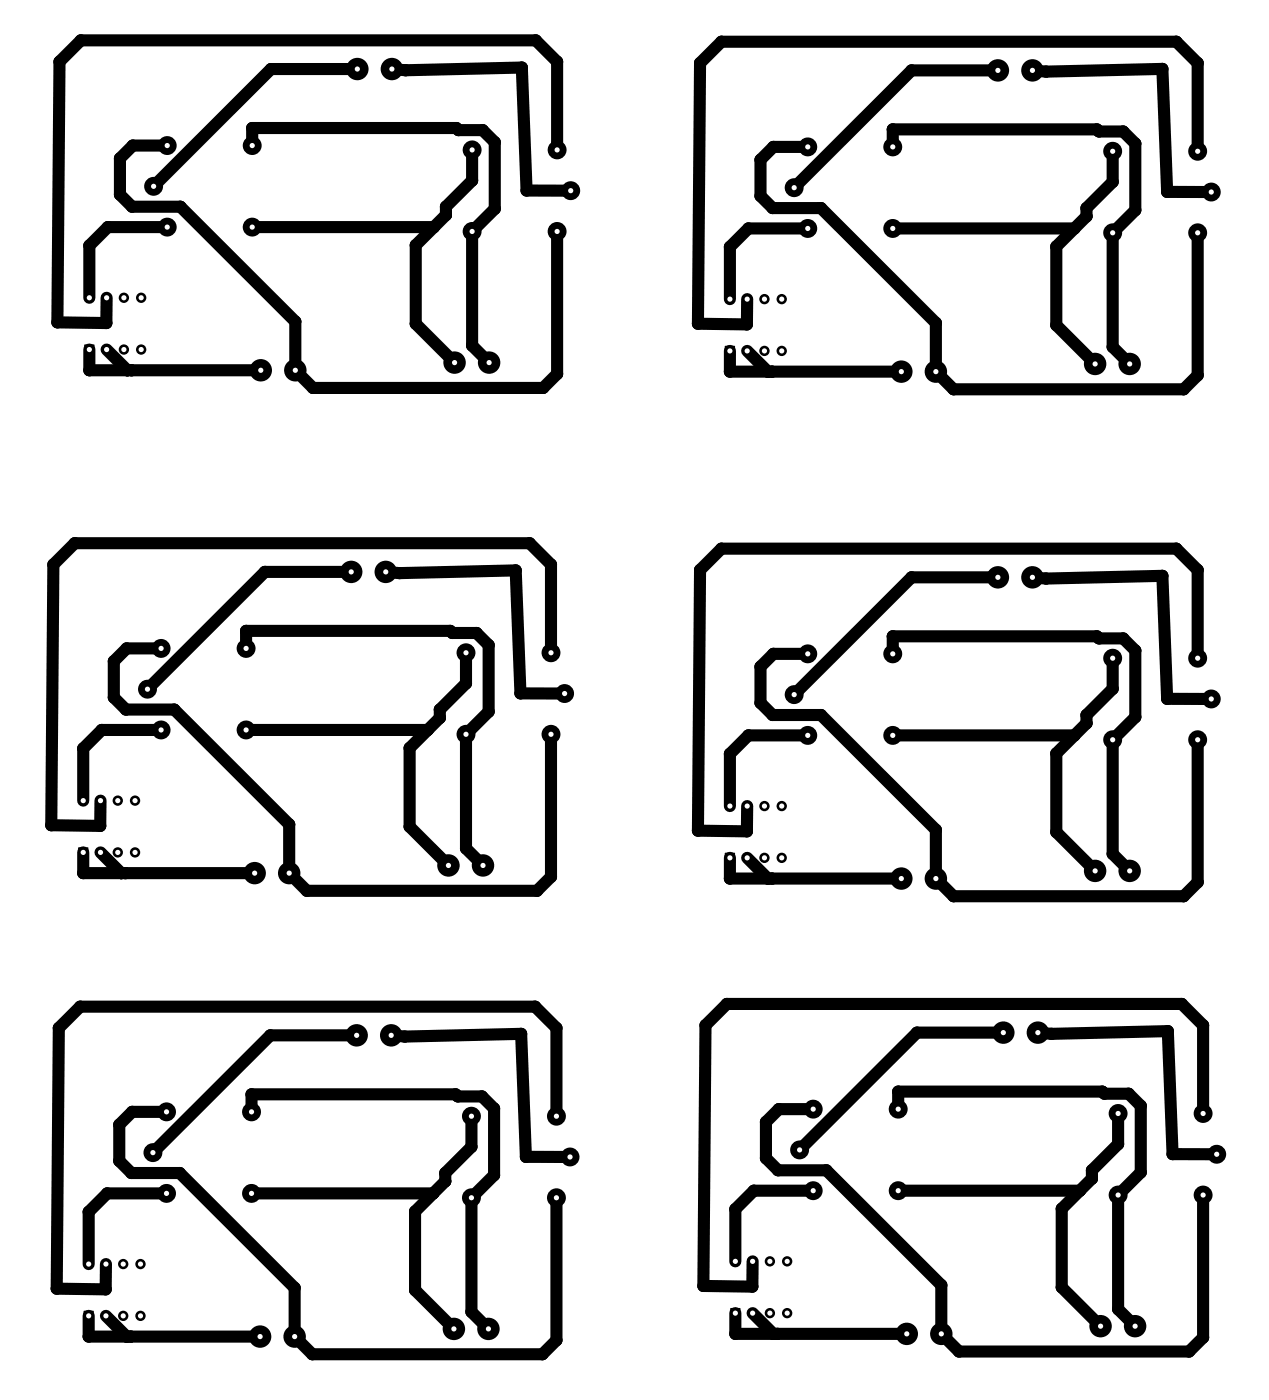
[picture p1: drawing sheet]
<svg xmlns="http://www.w3.org/2000/svg" width="187mm" height="206mm" viewBox="0 0 187 206" stroke-linecap="round" stroke-linejoin="round" font-family="sans-serif">
<g fill="#000">
<path d="M12.4 50.7h1.5v1.5h-1.5z" fill-rule="evenodd"/>
<path d="M106.6 50.9h1.5v1.5h-1.5z" fill-rule="evenodd"/>
<path d="M11.5 124.7h1.5v1.5h-1.5z" fill-rule="evenodd"/>
<path d="M106.6 125.5h1.5v1.5h-1.5z" fill-rule="evenodd"/>
<path d="M12.3 192.9h1.5v1.5h-1.5z" fill-rule="evenodd"/>
<path d="M107.4 192.5h1.5v1.5h-1.5z" fill-rule="evenodd"/>
<circle cx="8.7" cy="9.1" r=".89"/>
<circle cx="11.9" cy="5.9" r=".89"/>
<circle cx="37.1" cy="18.8" r=".89"/>
<circle cx="39.8" cy="10.2" r=".89"/>
<circle cx="52.5" cy="10.2" r="1.65"/>
<circle cx="57.6" cy="10.2" r="1.65"/>
<circle cx="59.6" cy="10.3" r=".89"/>
<circle cx="67.1" cy="18.8" r=".89"/>
<circle cx="67.4" cy="19.2" r=".89"/>
<circle cx="71" cy="19.2" r=".89"/>
<circle cx="76.7" cy="9.9" r=".89"/>
<circle cx="78.8" cy="5.9" r=".89"/>
<circle cx="81.9" cy="9.1" r=".89"/>
<circle cx="102.9" cy="9.3" r=".89"/>
<circle cx="106.1" cy="6.1" r=".89"/>
<circle cx="131.3" cy="19" r=".89"/>
<circle cx="134" cy="10.4" r=".89"/>
<circle cx="146.7" cy="10.4" r="1.65"/>
<circle cx="151.8" cy="10.4" r="1.65"/>
<circle cx="153.8" cy="10.5" r=".89"/>
<circle cx="161.3" cy="19" r=".89"/>
<circle cx="161.6" cy="19.4" r=".89"/>
<circle cx="165.2" cy="19.4" r=".89"/>
<circle cx="170.9" cy="10.1" r=".89"/>
<circle cx="173" cy="6.1" r=".89"/>
<circle cx="176.1" cy="9.3" r=".89"/>
<circle cx="13.1" cy="36.1" r=".89"/>
<circle cx="15.9" cy="33.4" r=".89"/>
<circle cx="17.6" cy="23.3" r=".89"/>
<circle cx="17.6" cy="28.6" r=".89"/>
<circle cx="19.4" cy="30.4" r=".89"/>
<circle cx="19.5" cy="21.4" r=".89"/>
<circle cx="22.6" cy="27.4" r="1.39"/>
<circle cx="24.6" cy="33.4" r="1.39"/>
<circle cx="24.6" cy="21.4" r="1.39"/>
<circle cx="24.6" cy="21.4" r="1.27"/>
<circle cx="26.5" cy="30.4" r=".89"/>
<circle cx="37.1" cy="33.4" r="1.39"/>
<circle cx="37.1" cy="21.4" r="1.39"/>
<circle cx="61.1" cy="36.1" r=".89"/>
<circle cx="63.8" cy="33.4" r=".89"/>
<circle cx="65.6" cy="31.6" r=".89"/>
<circle cx="65.6" cy="30.4" r=".89"/>
<circle cx="69.4" cy="22.1" r="1.39"/>
<circle cx="69.4" cy="34.1" r="1.39"/>
<circle cx="69.4" cy="26.6" r=".89"/>
<circle cx="72.8" cy="30.7" r=".89"/>
<circle cx="72.8" cy="20.9" r=".89"/>
<circle cx="77.4" cy="28" r=".89"/>
<circle cx="81.9" cy="22.1" r="1.39"/>
<circle cx="81.9" cy="34.1" r="1.39"/>
<circle cx="83.9" cy="28.1" r="1.39"/>
<circle cx="107.3" cy="36.3" r=".89"/>
<circle cx="110.1" cy="33.6" r=".89"/>
<circle cx="111.8" cy="28.8" r=".89"/>
<circle cx="111.8" cy="23.5" r=".89"/>
<circle cx="113.6" cy="30.6" r=".89"/>
<circle cx="113.7" cy="21.6" r=".89"/>
<circle cx="116.8" cy="27.6" r="1.39"/>
<circle cx="118.8" cy="21.6" r="1.39"/>
<circle cx="118.8" cy="33.6" r="1.39"/>
<circle cx="120.7" cy="30.6" r=".89"/>
<circle cx="131.3" cy="33.6" r="1.39"/>
<circle cx="131.3" cy="21.6" r="1.39"/>
<circle cx="155.3" cy="36.3" r=".89"/>
<circle cx="158" cy="33.6" r=".89"/>
<circle cx="159.8" cy="31.8" r=".89"/>
<circle cx="159.8" cy="30.6" r=".89"/>
<circle cx="163.6" cy="34.3" r="1.39"/>
<circle cx="163.6" cy="22.3" r="1.39"/>
<circle cx="163.6" cy="26.8" r=".89"/>
<circle cx="167" cy="30.9" r=".89"/>
<circle cx="167" cy="21.1" r=".89"/>
<circle cx="171.6" cy="28.2" r=".89"/>
<circle cx="176.1" cy="34.3" r="1.39"/>
<circle cx="176.1" cy="22.3" r="1.39"/>
<circle cx="178.1" cy="28.3" r="1.39"/>
<circle cx="8.4" cy="47.4" r=".89"/>
<circle cx="13.1" cy="54.5" r=".89"/>
<circle cx="13.1" cy="43.8" r=".76"/>
<circle cx="15.6" cy="47.5" r=".89"/>
<circle cx="15.7" cy="43.8" r=".76"/>
<circle cx="15.7" cy="51.4" r=".76"/>
<circle cx="18.2" cy="51.4" r=".76"/>
<circle cx="18.2" cy="43.8" r=".76"/>
<circle cx="18.7" cy="54.5" r=".89"/>
<circle cx="19.3" cy="54.5" r=".89"/>
<circle cx="20.8" cy="51.4" r=".76"/>
<circle cx="20.8" cy="43.8" r=".76"/>
<circle cx="38.3" cy="54.5" r="1.65"/>
<circle cx="43.4" cy="54.5" r="1.65"/>
<circle cx="43.4" cy="47.3" r=".89"/>
<circle cx="46" cy="57.1" r=".89"/>
<circle cx="61.1" cy="47.7" r=".89"/>
<circle cx="66.8" cy="53.4" r="1.65"/>
<circle cx="69.4" cy="50.9" r=".89"/>
<circle cx="71.9" cy="53.4" r="1.65"/>
<circle cx="79.9" cy="57.1" r=".89"/>
<circle cx="81.9" cy="55" r=".89"/>
<circle cx="102.6" cy="47.6" r=".89"/>
<circle cx="107.3" cy="54.7" r=".89"/>
<circle cx="107.3" cy="44" r=".76"/>
<circle cx="109.8" cy="47.7" r=".89"/>
<circle cx="109.9" cy="44" r=".76"/>
<circle cx="109.9" cy="51.6" r=".76"/>
<circle cx="112.4" cy="51.6" r=".76"/>
<circle cx="112.4" cy="44" r=".76"/>
<circle cx="112.9" cy="54.7" r=".89"/>
<circle cx="113.5" cy="54.7" r=".89"/>
<circle cx="115" cy="51.6" r=".76"/>
<circle cx="115" cy="44" r=".76"/>
<circle cx="132.5" cy="54.7" r="1.65"/>
<circle cx="137.6" cy="54.7" r="1.65"/>
<circle cx="137.6" cy="47.5" r=".89"/>
<circle cx="140.2" cy="57.3" r=".89"/>
<circle cx="155.3" cy="47.9" r=".89"/>
<circle cx="161" cy="53.6" r="1.65"/>
<circle cx="163.6" cy="51.1" r=".89"/>
<circle cx="166.1" cy="53.6" r="1.65"/>
<circle cx="174.1" cy="57.3" r=".89"/>
<circle cx="176.1" cy="55.2" r=".89"/>
<circle cx="11" cy="79.9" r=".89"/>
<circle cx="77.9" cy="79.9" r=".89"/>
<circle cx="7.8" cy="83.1" r=".89"/>
<circle cx="16.7" cy="97.3" r=".89"/>
<circle cx="18.6" cy="95.4" r=".89"/>
<circle cx="23.7" cy="95.4" r="1.39"/>
<circle cx="36.2" cy="95.4" r="1.39"/>
<circle cx="36.2" cy="92.8" r=".89"/>
<circle cx="38.9" cy="84.2" r=".89"/>
<circle cx="51.6" cy="84.2" r="1.65"/>
<circle cx="56.7" cy="84.2" r="1.65"/>
<circle cx="58.7" cy="84.3" r=".89"/>
<circle cx="66.2" cy="92.8" r=".89"/>
<circle cx="66.5" cy="93.2" r=".89"/>
<circle cx="68.5" cy="96.1" r="1.39"/>
<circle cx="70.1" cy="93.2" r=".89"/>
<circle cx="71.9" cy="94.9" r=".89"/>
<circle cx="75.8" cy="83.9" r=".89"/>
<circle cx="81" cy="96.1" r="1.39"/>
<circle cx="81" cy="83.1" r=".89"/>
<circle cx="102.9" cy="83.9" r=".89"/>
<circle cx="106.1" cy="80.7" r=".89"/>
<circle cx="111.8" cy="98.1" r=".89"/>
<circle cx="113.7" cy="96.2" r=".89"/>
<circle cx="118.8" cy="96.2" r="1.39"/>
<circle cx="131.3" cy="96.2" r="1.39"/>
<circle cx="131.3" cy="93.6" r=".89"/>
<circle cx="134" cy="85" r=".89"/>
<circle cx="146.7" cy="85" r="1.65"/>
<circle cx="151.8" cy="85" r="1.65"/>
<circle cx="153.8" cy="85.1" r=".89"/>
<circle cx="161.3" cy="93.6" r=".89"/>
<circle cx="161.6" cy="94" r=".89"/>
<circle cx="163.6" cy="96.9" r="1.39"/>
<circle cx="165.2" cy="94" r=".89"/>
<circle cx="167" cy="95.7" r=".89"/>
<circle cx="170.9" cy="84.7" r=".89"/>
<circle cx="173" cy="80.7" r=".89"/>
<circle cx="176.1" cy="96.9" r="1.39"/>
<circle cx="176.1" cy="83.9" r=".89"/>
<circle cx="12.2" cy="110.1" r=".89"/>
<circle cx="12.2" cy="117.8" r=".76"/>
<circle cx="14.8" cy="117.8" r=".76"/>
<circle cx="15" cy="107.4" r=".89"/>
<circle cx="16.7" cy="102.6" r=".89"/>
<circle cx="17.3" cy="117.8" r=".76"/>
<circle cx="18.5" cy="104.4" r=".89"/>
<circle cx="19.9" cy="117.8" r=".76"/>
<circle cx="21.7" cy="101.4" r="1.39"/>
<circle cx="23.7" cy="107.4" r="1.39"/>
<circle cx="25.6" cy="104.4" r=".89"/>
<circle cx="36.2" cy="107.4" r="1.39"/>
<circle cx="60.2" cy="110.1" r=".89"/>
<circle cx="62.9" cy="107.4" r=".89"/>
<circle cx="64.7" cy="105.6" r=".89"/>
<circle cx="64.7" cy="104.4" r=".89"/>
<circle cx="68.5" cy="108.1" r="1.39"/>
<circle cx="68.5" cy="100.6" r=".89"/>
<circle cx="71.9" cy="104.7" r=".89"/>
<circle cx="76.5" cy="102" r=".89"/>
<circle cx="81" cy="108.1" r="1.39"/>
<circle cx="83" cy="102.1" r="1.39"/>
<circle cx="107.3" cy="110.9" r=".89"/>
<circle cx="107.3" cy="118.6" r=".76"/>
<circle cx="109.9" cy="118.6" r=".76"/>
<circle cx="110.1" cy="108.2" r=".89"/>
<circle cx="111.8" cy="103.4" r=".89"/>
<circle cx="112.4" cy="118.6" r=".76"/>
<circle cx="113.6" cy="105.2" r=".89"/>
<circle cx="115" cy="118.6" r=".76"/>
<circle cx="116.8" cy="102.2" r="1.39"/>
<circle cx="118.8" cy="108.2" r="1.39"/>
<circle cx="120.7" cy="105.2" r=".89"/>
<circle cx="131.3" cy="108.2" r="1.39"/>
<circle cx="155.3" cy="110.9" r=".89"/>
<circle cx="158" cy="108.2" r=".89"/>
<circle cx="159.8" cy="105.2" r=".89"/>
<circle cx="159.8" cy="106.4" r=".89"/>
<circle cx="163.6" cy="108.9" r="1.39"/>
<circle cx="163.6" cy="101.4" r=".89"/>
<circle cx="167" cy="105.5" r=".89"/>
<circle cx="171.6" cy="102.8" r=".89"/>
<circle cx="176.1" cy="108.9" r="1.39"/>
<circle cx="178.1" cy="102.9" r="1.39"/>
<circle cx="7.5" cy="121.4" r=".89"/>
<circle cx="12.2" cy="128.5" r=".89"/>
<circle cx="14.7" cy="121.5" r=".89"/>
<circle cx="14.8" cy="125.4" r=".76"/>
<circle cx="17.3" cy="125.4" r=".76"/>
<circle cx="17.8" cy="128.5" r=".89"/>
<circle cx="18.4" cy="128.5" r=".89"/>
<circle cx="19.9" cy="125.4" r=".76"/>
<circle cx="37.4" cy="128.5" r="1.65"/>
<circle cx="42.5" cy="128.5" r="1.65"/>
<circle cx="42.5" cy="121.3" r=".89"/>
<circle cx="45.1" cy="131.1" r=".89"/>
<circle cx="60.2" cy="121.7" r=".89"/>
<circle cx="65.9" cy="127.4" r="1.65"/>
<circle cx="68.5" cy="124.9" r=".89"/>
<circle cx="71" cy="127.4" r="1.65"/>
<circle cx="79" cy="131.1" r=".89"/>
<circle cx="81" cy="129" r=".89"/>
<circle cx="102.6" cy="122.2" r=".89"/>
<circle cx="107.3" cy="129.3" r=".89"/>
<circle cx="109.8" cy="122.3" r=".89"/>
<circle cx="109.9" cy="126.2" r=".76"/>
<circle cx="112.4" cy="126.2" r=".76"/>
<circle cx="112.9" cy="129.3" r=".89"/>
<circle cx="113.5" cy="129.3" r=".89"/>
<circle cx="115" cy="126.2" r=".76"/>
<circle cx="132.5" cy="129.3" r="1.65"/>
<circle cx="137.6" cy="129.3" r="1.65"/>
<circle cx="137.6" cy="122.1" r=".89"/>
<circle cx="140.2" cy="131.9" r=".89"/>
<circle cx="155.3" cy="122.5" r=".89"/>
<circle cx="161" cy="128.2" r="1.65"/>
<circle cx="163.6" cy="125.7" r=".89"/>
<circle cx="166.1" cy="128.2" r="1.65"/>
<circle cx="174.1" cy="131.9" r=".89"/>
<circle cx="176.1" cy="129.8" r=".89"/>
<circle cx="8.6" cy="151.3" r=".89"/>
<circle cx="11.8" cy="148.1" r=".89"/>
<circle cx="39.7" cy="152.4" r=".89"/>
<circle cx="52.4" cy="152.4" r="1.65"/>
<circle cx="57.5" cy="152.4" r="1.65"/>
<circle cx="59.5" cy="152.5" r=".89"/>
<circle cx="76.6" cy="152.1" r=".89"/>
<circle cx="78.7" cy="148.1" r=".89"/>
<circle cx="81.8" cy="151.3" r=".89"/>
<circle cx="103.7" cy="150.9" r=".89"/>
<circle cx="106.9" cy="147.7" r=".89"/>
<circle cx="134.8" cy="152" r=".89"/>
<circle cx="147.5" cy="152" r="1.65"/>
<circle cx="152.6" cy="152" r="1.65"/>
<circle cx="154.6" cy="152.1" r=".89"/>
<circle cx="171.7" cy="151.7" r=".89"/>
<circle cx="173.8" cy="147.7" r=".89"/>
<circle cx="176.9" cy="150.9" r=".89"/>
<circle cx="13" cy="178.3" r=".89"/>
<circle cx="15.8" cy="175.6" r=".89"/>
<circle cx="17.5" cy="170.8" r=".89"/>
<circle cx="17.5" cy="165.5" r=".89"/>
<circle cx="19.3" cy="172.6" r=".89"/>
<circle cx="19.4" cy="163.6" r=".89"/>
<circle cx="22.5" cy="169.6" r="1.39"/>
<circle cx="24.5" cy="163.6" r="1.39"/>
<circle cx="24.5" cy="175.6" r="1.39"/>
<circle cx="26.4" cy="172.6" r=".89"/>
<circle cx="37" cy="175.6" r="1.39"/>
<circle cx="37" cy="163.6" r="1.39"/>
<circle cx="37" cy="161" r=".89"/>
<circle cx="61" cy="178.3" r=".89"/>
<circle cx="63.7" cy="175.6" r=".89"/>
<circle cx="65.5" cy="173.8" r=".89"/>
<circle cx="65.5" cy="172.6" r=".89"/>
<circle cx="67" cy="161" r=".89"/>
<circle cx="67.3" cy="161.4" r=".89"/>
<circle cx="69.3" cy="164.3" r="1.39"/>
<circle cx="69.3" cy="176.3" r="1.39"/>
<circle cx="69.3" cy="168.8" r=".89"/>
<circle cx="70.9" cy="161.4" r=".89"/>
<circle cx="72.7" cy="172.9" r=".89"/>
<circle cx="72.7" cy="163.1" r=".89"/>
<circle cx="77.3" cy="170.2" r=".89"/>
<circle cx="81.8" cy="164.3" r="1.39"/>
<circle cx="81.8" cy="176.3" r="1.39"/>
<circle cx="83.8" cy="170.3" r="1.39"/>
<circle cx="108.1" cy="177.9" r=".89"/>
<circle cx="110.9" cy="175.2" r=".89"/>
<circle cx="112.6" cy="165.1" r=".89"/>
<circle cx="112.6" cy="170.4" r=".89"/>
<circle cx="114.4" cy="172.2" r=".89"/>
<circle cx="114.5" cy="163.2" r=".89"/>
<circle cx="117.6" cy="169.2" r="1.39"/>
<circle cx="119.6" cy="175.2" r="1.39"/>
<circle cx="119.6" cy="163.2" r="1.39"/>
<circle cx="121.5" cy="172.2" r=".89"/>
<circle cx="132.1" cy="175.2" r="1.39"/>
<circle cx="132.1" cy="163.2" r="1.39"/>
<circle cx="132.1" cy="160.6" r=".89"/>
<circle cx="156.1" cy="177.9" r=".89"/>
<circle cx="158.8" cy="175.2" r=".89"/>
<circle cx="160.6" cy="173.4" r=".89"/>
<circle cx="160.6" cy="172.2" r=".89"/>
<circle cx="162.1" cy="160.6" r=".89"/>
<circle cx="162.4" cy="161" r=".89"/>
<circle cx="164.4" cy="175.9" r="1.39"/>
<circle cx="164.4" cy="163.9" r="1.39"/>
<circle cx="164.4" cy="168.4" r=".89"/>
<circle cx="166" cy="161" r=".89"/>
<circle cx="167.8" cy="172.5" r=".89"/>
<circle cx="167.8" cy="162.7" r=".89"/>
<circle cx="172.4" cy="169.8" r=".89"/>
<circle cx="176.9" cy="175.9" r="1.39"/>
<circle cx="176.9" cy="163.9" r="1.39"/>
<circle cx="178.9" cy="169.9" r="1.39"/>
<circle cx="8.3" cy="189.6" r=".89"/>
<circle cx="13" cy="196.7" r=".89"/>
<circle cx="13" cy="186" r=".76"/>
<circle cx="15.5" cy="189.7" r=".89"/>
<circle cx="15.6" cy="193.6" r=".76"/>
<circle cx="15.6" cy="186" r=".76"/>
<circle cx="18.1" cy="186" r=".76"/>
<circle cx="18.1" cy="193.6" r=".76"/>
<circle cx="18.6" cy="196.7" r=".89"/>
<circle cx="19.2" cy="196.7" r=".89"/>
<circle cx="20.7" cy="193.6" r=".76"/>
<circle cx="20.7" cy="186" r=".76"/>
<circle cx="38.2" cy="196.7" r="1.65"/>
<circle cx="43.3" cy="196.7" r="1.65"/>
<circle cx="43.3" cy="189.5" r=".89"/>
<circle cx="45.9" cy="199.3" r=".89"/>
<circle cx="61" cy="189.9" r=".89"/>
<circle cx="66.7" cy="195.6" r="1.65"/>
<circle cx="69.3" cy="193.1" r=".89"/>
<circle cx="71.8" cy="195.6" r="1.65"/>
<circle cx="79.8" cy="199.3" r=".89"/>
<circle cx="81.8" cy="197.2" r=".89"/>
<circle cx="103.4" cy="189.2" r=".89"/>
<circle cx="108.1" cy="196.3" r=".89"/>
<circle cx="108.1" cy="185.6" r=".76"/>
<circle cx="110.6" cy="189.3" r=".89"/>
<circle cx="110.7" cy="193.2" r=".76"/>
<circle cx="110.7" cy="185.6" r=".76"/>
<circle cx="113.2" cy="185.6" r=".76"/>
<circle cx="113.2" cy="193.2" r=".76"/>
<circle cx="113.7" cy="196.3" r=".89"/>
<circle cx="114.3" cy="196.3" r=".89"/>
<circle cx="115.8" cy="185.6" r=".76"/>
<circle cx="115.8" cy="193.2" r=".76"/>
<circle cx="133.3" cy="196.3" r="1.65"/>
<circle cx="138.4" cy="196.3" r="1.65"/>
<circle cx="138.4" cy="189.1" r=".89"/>
<circle cx="141" cy="198.9" r=".89"/>
<circle cx="156.1" cy="189.5" r=".89"/>
<circle cx="161.8" cy="195.2" r="1.65"/>
<circle cx="164.4" cy="192.7" r=".89"/>
<circle cx="166.9" cy="195.2" r="1.65"/>
<circle cx="174.9" cy="198.9" r=".89"/>
<circle cx="176.9" cy="196.8" r=".89"/>
</g>
<g fill="none" stroke="#000" stroke-width="1.8">
<path d="M52.5 10.2h-12.7l-17.2 17.2M57.6 10.2l2 .1 17.1-.4 .7 18.1 6.5 .1M146.7 10.4h-12.7l-17.2 17.2M151.8 10.4l2 .1 17.1-.4 .7 18.1 6.5 .1M24.6 21.4h-5.1l-1.9 1.9v5.3l1.8 1.8h7.1l16.9 16.9v7.2l2.6 2.6h33.9l2-2.1v-20.9M24.6 33.4h-8.7l-2.8 2.7v7.7M37.1 21.4v-2.6h30l.3 .3h3.6l1.8 1.8v9.8l-3.4 3.4v16.8l2.5 2.5M37.1 33.4h26.7M69.4 22.1v4.5l-3.8 3.8v1.2l-4.5 4.5v11.5l5.7 5.8M81.9 22.1v-13l-3.1-3.2h-66.9l-3.2 3.2-.3 38.3 7.2 .1 .1-3.7M118.8 21.6h-5.1l-1.9 1.9v5.3l1.8 1.8h7.1l16.9 16.9v7.2l2.6 2.6h33.9l2-2.1v-20.9M118.8 33.6h-8.7l-2.8 2.7v7.7"/>
<path d="M131.3 21.6v-2.6h30l.3 .3h3.6l1.8 1.8v9.8l-3.4 3.4v16.8l2.5 2.5M131.3 33.6h26.7M163.6 22.3v4.5l-3.8 3.8v1.2l-4.5 4.5v11.5l5.7 5.8M176.1 22.3v-13l-3.1-3.2h-66.9l-3.2 3.2-.3 38.3 7.2 .1 .1-3.7M13.1 51.4v3.1h25.2M15.7 51.4l3 3.1M107.3 51.6v3.1h25.2M109.9 51.6l3 3.1M23.7 95.4h-5.1l-1.9 1.9v5.3l1.8 1.8h7.1l16.9 16.9v7.2l2.6 2.6h33.9l2-2.1v-20.9M36.2 95.4v-2.6h30l.3 .3h3.6l1.8 1.8v9.8l-3.4 3.4v16.8l2.5 2.5M51.6 84.2h-12.7l-17.2 17.2M56.7 84.2l2 .1 17.1-.4 .7 18.1 6.5 .1"/>
<path d="M68.5 96.1v4.5l-3.8 3.8v1.2l-4.5 4.5v11.5l5.7 5.8M81 96.1v-13l-3.1-3.2h-66.9l-3.2 3.2-.3 38.3 7.2 .1 .1-3.7M118.8 96.2h-5.1l-1.9 1.9v5.3l1.8 1.8h7.1l16.9 16.9v7.2l2.6 2.6h33.9l2-2.1v-20.9M131.3 96.2v-2.6h30l.3 .3h3.6l1.8 1.8v9.8l-3.4 3.4v16.8l2.5 2.5M146.7 85h-12.7l-17.2 17.2M151.8 85l2 .1 17.1-.4 .7 18.1 6.5 .1M163.6 96.9v4.5l-3.8 3.8v1.2l-4.5 4.5v11.5l5.7 5.8M176.1 96.9v-13l-3.1-3.2h-66.9l-3.2 3.2-.3 38.3 7.2 .1 .1-3.7M23.7 107.4h-8.7l-2.8 2.7v7.7M36.2 107.4h26.7M118.8 108.2h-8.7l-2.8 2.7v7.7M131.3 108.2h26.7"/>
<path d="M12.2 125.4v3.1h25.2M14.8 125.4l3 3.1M107.3 126.2v3.1h25.2M109.9 126.2l3 3.1M52.4 152.4h-12.7l-17.2 17.2M57.5 152.4l2 .1 17.1-.4 .7 18.1 6.5 .1M147.5 152h-12.7l-17.2 17.2M152.6 152l2 .1 17.1-.4 .7 18.1 6.5 .1M24.5 163.6h-5.1l-1.9 1.9v5.3l1.8 1.8h7.1l16.9 16.9v7.2l2.6 2.6h33.9l2-2.1v-20.9M24.5 175.6h-8.7l-2.8 2.7v7.7M37 163.6v-2.6h30l.3 .3h3.6l1.8 1.8v9.8l-3.4 3.4v16.8l2.5 2.5M37 175.6h26.7"/>
<path d="M69.3 164.3v4.5l-3.8 3.8v1.2l-4.5 4.5v11.5l5.7 5.8M81.8 164.3v-13l-3.1-3.2h-66.9l-3.2 3.2-.3 38.3 7.2 .1 .1-3.7M119.6 163.2h-5.1l-1.9 1.9v5.3l1.8 1.8h7.1l16.9 16.9v7.2l2.6 2.6h33.9l2-2.1v-20.9M119.6 175.2h-8.7l-2.8 2.7v7.7M132.1 163.2v-2.6h30l.3 .3h3.6l1.8 1.8v9.8l-3.4 3.4v16.8l2.5 2.5M132.1 175.2h26.7M164.4 163.9v4.5l-3.8 3.8v1.2l-4.5 4.5v11.5l5.7 5.8M176.9 163.9v-13l-3.1-3.2h-66.9l-3.2 3.2-.3 38.3 7.2 .1 .1-3.7M13 193.6v3.1h25.2M15.6 193.6l3 3.1M108.1 193.2v3.1h25.2M110.7 193.2l3 3.1"/>
</g>
<circle cx="24.6" cy="21.4" r=".38" fill="#fff"/>
<circle cx="24.6" cy="33.4" r="1.27" fill="#000"/>
<circle cx="24.6" cy="33.4" r=".38" fill="#fff"/>
<circle cx="22.6" cy="27.4" r="1.27" fill="#000"/>
<circle cx="22.6" cy="27.4" r=".38" fill="#fff"/>
<circle cx="37.1" cy="33.4" r="1.27" fill="#000"/>
<circle cx="37.1" cy="33.4" r=".38" fill="#fff"/>
<circle cx="37.1" cy="21.4" r="1.27" fill="#000"/>
<circle cx="37.1" cy="21.4" r=".38" fill="#fff"/>
<circle cx="81.9" cy="34.1" r="1.27" fill="#000"/>
<circle cx="81.9" cy="34.1" r=".38" fill="#fff"/>
<circle cx="81.9" cy="22.1" r="1.27" fill="#000"/>
<circle cx="81.9" cy="22.1" r=".38" fill="#fff"/>
<circle cx="83.9" cy="28.1" r="1.27" fill="#000"/>
<circle cx="83.9" cy="28.1" r=".38" fill="#fff"/>
<circle cx="69.4" cy="22.1" r="1.27" fill="#000"/>
<circle cx="69.4" cy="22.1" r=".38" fill="#fff"/>
<circle cx="69.4" cy="34.1" r="1.27" fill="#000"/>
<circle cx="69.4" cy="34.1" r=".38" fill="#fff"/>
<circle cx="57.6" cy="10.2" r="1.52" fill="#000"/>
<circle cx="57.6" cy="10.2" r=".38" fill="#fff"/>
<circle cx="52.5" cy="10.2" r="1.52" fill="#000"/>
<circle cx="52.5" cy="10.2" r=".38" fill="#fff"/>
<path d="M12.5 50.8h1.3v1.3h-1.3z" fill="#000"/>
<circle cx="13.1" cy="51.4" r=".38" fill="#fff"/>
<circle cx="15.7" cy="51.4" r=".63" fill="#000"/>
<circle cx="15.7" cy="51.4" r=".38" fill="#fff"/>
<circle cx="18.2" cy="51.4" r=".63" fill="#000"/>
<circle cx="18.2" cy="51.4" r=".38" fill="#fff"/>
<circle cx="20.8" cy="51.4" r=".63" fill="#000"/>
<circle cx="20.8" cy="51.4" r=".38" fill="#fff"/>
<circle cx="20.8" cy="43.8" r=".63" fill="#000"/>
<circle cx="20.8" cy="43.8" r=".38" fill="#fff"/>
<circle cx="18.2" cy="43.8" r=".63" fill="#000"/>
<circle cx="18.2" cy="43.8" r=".38" fill="#fff"/>
<circle cx="15.7" cy="43.8" r=".63" fill="#000"/>
<circle cx="15.7" cy="43.8" r=".38" fill="#fff"/>
<circle cx="13.1" cy="43.8" r=".63" fill="#000"/>
<circle cx="13.1" cy="43.8" r=".38" fill="#fff"/>
<circle cx="38.3" cy="54.5" r="1.52" fill="#000"/>
<circle cx="38.3" cy="54.5" r=".38" fill="#fff"/>
<circle cx="43.4" cy="54.5" r="1.52" fill="#000"/>
<circle cx="43.4" cy="54.5" r=".38" fill="#fff"/>
<circle cx="71.9" cy="53.4" r="1.52" fill="#000"/>
<circle cx="71.9" cy="53.4" r=".38" fill="#fff"/>
<circle cx="66.8" cy="53.4" r="1.52" fill="#000"/>
<circle cx="66.8" cy="53.4" r=".38" fill="#fff"/>
<circle cx="23.7" cy="95.4" r="1.27" fill="#000"/>
<circle cx="23.7" cy="95.4" r=".38" fill="#fff"/>
<circle cx="23.7" cy="107.4" r="1.27" fill="#000"/>
<circle cx="23.7" cy="107.4" r=".38" fill="#fff"/>
<circle cx="21.7" cy="101.4" r="1.27" fill="#000"/>
<circle cx="21.7" cy="101.4" r=".38" fill="#fff"/>
<circle cx="36.2" cy="107.4" r="1.27" fill="#000"/>
<circle cx="36.2" cy="107.4" r=".38" fill="#fff"/>
<circle cx="36.2" cy="95.4" r="1.27" fill="#000"/>
<circle cx="36.2" cy="95.4" r=".38" fill="#fff"/>
<circle cx="81" cy="108.1" r="1.27" fill="#000"/>
<circle cx="81" cy="108.1" r=".38" fill="#fff"/>
<circle cx="81" cy="96.1" r="1.27" fill="#000"/>
<circle cx="81" cy="96.1" r=".38" fill="#fff"/>
<circle cx="83" cy="102.1" r="1.27" fill="#000"/>
<circle cx="83" cy="102.1" r=".38" fill="#fff"/>
<circle cx="68.5" cy="96.1" r="1.27" fill="#000"/>
<circle cx="68.5" cy="96.1" r=".38" fill="#fff"/>
<circle cx="68.5" cy="108.1" r="1.27" fill="#000"/>
<circle cx="68.5" cy="108.1" r=".38" fill="#fff"/>
<circle cx="56.7" cy="84.2" r="1.52" fill="#000"/>
<circle cx="56.7" cy="84.2" r=".38" fill="#fff"/>
<circle cx="51.6" cy="84.2" r="1.52" fill="#000"/>
<circle cx="51.6" cy="84.2" r=".38" fill="#fff"/>
<path d="M11.6 124.8h1.3v1.3h-1.3z" fill="#000"/>
<circle cx="12.2" cy="125.4" r=".38" fill="#fff"/>
<circle cx="14.8" cy="125.4" r=".63" fill="#000"/>
<circle cx="14.8" cy="125.4" r=".38" fill="#fff"/>
<circle cx="17.3" cy="125.4" r=".63" fill="#000"/>
<circle cx="17.3" cy="125.4" r=".38" fill="#fff"/>
<circle cx="19.9" cy="125.4" r=".63" fill="#000"/>
<circle cx="19.9" cy="125.4" r=".38" fill="#fff"/>
<circle cx="19.9" cy="117.8" r=".63" fill="#000"/>
<circle cx="19.9" cy="117.8" r=".38" fill="#fff"/>
<circle cx="17.3" cy="117.8" r=".63" fill="#000"/>
<circle cx="17.3" cy="117.8" r=".38" fill="#fff"/>
<circle cx="14.8" cy="117.8" r=".63" fill="#000"/>
<circle cx="14.8" cy="117.8" r=".38" fill="#fff"/>
<circle cx="12.2" cy="117.8" r=".63" fill="#000"/>
<circle cx="12.2" cy="117.8" r=".38" fill="#fff"/>
<circle cx="37.4" cy="128.5" r="1.52" fill="#000"/>
<circle cx="37.4" cy="128.5" r=".38" fill="#fff"/>
<circle cx="42.5" cy="128.5" r="1.52" fill="#000"/>
<circle cx="42.5" cy="128.5" r=".38" fill="#fff"/>
<circle cx="71" cy="127.4" r="1.52" fill="#000"/>
<circle cx="71" cy="127.4" r=".38" fill="#fff"/>
<circle cx="65.9" cy="127.4" r="1.52" fill="#000"/>
<circle cx="65.9" cy="127.4" r=".38" fill="#fff"/>
<circle cx="24.5" cy="163.6" r="1.27" fill="#000"/>
<circle cx="24.5" cy="163.6" r=".38" fill="#fff"/>
<circle cx="24.5" cy="175.6" r="1.27" fill="#000"/>
<circle cx="24.5" cy="175.6" r=".38" fill="#fff"/>
<circle cx="22.5" cy="169.6" r="1.27" fill="#000"/>
<circle cx="22.5" cy="169.6" r=".38" fill="#fff"/>
<circle cx="37" cy="175.6" r="1.27" fill="#000"/>
<circle cx="37" cy="175.6" r=".38" fill="#fff"/>
<circle cx="37" cy="163.6" r="1.27" fill="#000"/>
<circle cx="37" cy="163.6" r=".38" fill="#fff"/>
<circle cx="81.8" cy="176.3" r="1.27" fill="#000"/>
<circle cx="81.8" cy="176.3" r=".38" fill="#fff"/>
<circle cx="81.8" cy="164.3" r="1.27" fill="#000"/>
<circle cx="81.8" cy="164.3" r=".38" fill="#fff"/>
<circle cx="83.8" cy="170.3" r="1.27" fill="#000"/>
<circle cx="83.8" cy="170.3" r=".38" fill="#fff"/>
<circle cx="69.3" cy="164.3" r="1.27" fill="#000"/>
<circle cx="69.3" cy="164.3" r=".38" fill="#fff"/>
<circle cx="69.3" cy="176.3" r="1.27" fill="#000"/>
<circle cx="69.3" cy="176.3" r=".38" fill="#fff"/>
<circle cx="57.5" cy="152.4" r="1.52" fill="#000"/>
<circle cx="57.5" cy="152.4" r=".38" fill="#fff"/>
<circle cx="52.4" cy="152.4" r="1.52" fill="#000"/>
<circle cx="52.4" cy="152.4" r=".38" fill="#fff"/>
<path d="M12.4 193h1.3v1.3h-1.3z" fill="#000"/>
<circle cx="13" cy="193.6" r=".38" fill="#fff"/>
<circle cx="15.6" cy="193.6" r=".63" fill="#000"/>
<circle cx="15.6" cy="193.6" r=".38" fill="#fff"/>
<circle cx="18.1" cy="193.6" r=".63" fill="#000"/>
<circle cx="18.1" cy="193.6" r=".38" fill="#fff"/>
<circle cx="20.7" cy="193.6" r=".63" fill="#000"/>
<circle cx="20.7" cy="193.6" r=".38" fill="#fff"/>
<circle cx="20.7" cy="186" r=".63" fill="#000"/>
<circle cx="20.7" cy="186" r=".38" fill="#fff"/>
<circle cx="18.1" cy="186" r=".63" fill="#000"/>
<circle cx="18.1" cy="186" r=".38" fill="#fff"/>
<circle cx="15.6" cy="186" r=".63" fill="#000"/>
<circle cx="15.6" cy="186" r=".38" fill="#fff"/>
<circle cx="13" cy="186" r=".63" fill="#000"/>
<circle cx="13" cy="186" r=".38" fill="#fff"/>
<circle cx="38.2" cy="196.7" r="1.52" fill="#000"/>
<circle cx="38.2" cy="196.7" r=".38" fill="#fff"/>
<circle cx="43.3" cy="196.7" r="1.52" fill="#000"/>
<circle cx="43.3" cy="196.7" r=".38" fill="#fff"/>
<circle cx="71.8" cy="195.6" r="1.52" fill="#000"/>
<circle cx="71.8" cy="195.6" r=".38" fill="#fff"/>
<circle cx="66.7" cy="195.6" r="1.52" fill="#000"/>
<circle cx="66.7" cy="195.6" r=".38" fill="#fff"/>
<circle cx="118.8" cy="21.6" r="1.27" fill="#000"/>
<circle cx="118.8" cy="21.6" r=".38" fill="#fff"/>
<circle cx="118.8" cy="33.6" r="1.27" fill="#000"/>
<circle cx="118.8" cy="33.6" r=".38" fill="#fff"/>
<circle cx="116.8" cy="27.6" r="1.27" fill="#000"/>
<circle cx="116.8" cy="27.6" r=".38" fill="#fff"/>
<circle cx="131.3" cy="33.6" r="1.27" fill="#000"/>
<circle cx="131.3" cy="33.6" r=".38" fill="#fff"/>
<circle cx="131.3" cy="21.6" r="1.27" fill="#000"/>
<circle cx="131.3" cy="21.6" r=".38" fill="#fff"/>
<circle cx="176.1" cy="34.3" r="1.27" fill="#000"/>
<circle cx="176.1" cy="34.3" r=".38" fill="#fff"/>
<circle cx="176.1" cy="22.3" r="1.27" fill="#000"/>
<circle cx="176.1" cy="22.3" r=".38" fill="#fff"/>
<circle cx="178.1" cy="28.3" r="1.27" fill="#000"/>
<circle cx="178.1" cy="28.3" r=".38" fill="#fff"/>
<circle cx="163.6" cy="22.3" r="1.27" fill="#000"/>
<circle cx="163.6" cy="22.3" r=".38" fill="#fff"/>
<circle cx="163.6" cy="34.3" r="1.27" fill="#000"/>
<circle cx="163.6" cy="34.3" r=".38" fill="#fff"/>
<circle cx="151.8" cy="10.4" r="1.52" fill="#000"/>
<circle cx="151.8" cy="10.4" r=".38" fill="#fff"/>
<circle cx="146.7" cy="10.4" r="1.52" fill="#000"/>
<circle cx="146.7" cy="10.4" r=".38" fill="#fff"/>
<path d="M106.7 51h1.3v1.3h-1.3z" fill="#000"/>
<circle cx="107.3" cy="51.6" r=".38" fill="#fff"/>
<circle cx="109.9" cy="51.6" r=".63" fill="#000"/>
<circle cx="109.9" cy="51.6" r=".38" fill="#fff"/>
<circle cx="112.4" cy="51.6" r=".63" fill="#000"/>
<circle cx="112.4" cy="51.6" r=".38" fill="#fff"/>
<circle cx="115" cy="51.6" r=".63" fill="#000"/>
<circle cx="115" cy="51.6" r=".38" fill="#fff"/>
<circle cx="115" cy="44" r=".63" fill="#000"/>
<circle cx="115" cy="44" r=".38" fill="#fff"/>
<circle cx="112.4" cy="44" r=".63" fill="#000"/>
<circle cx="112.4" cy="44" r=".38" fill="#fff"/>
<circle cx="109.9" cy="44" r=".63" fill="#000"/>
<circle cx="109.9" cy="44" r=".38" fill="#fff"/>
<circle cx="107.3" cy="44" r=".63" fill="#000"/>
<circle cx="107.3" cy="44" r=".38" fill="#fff"/>
<circle cx="132.5" cy="54.7" r="1.52" fill="#000"/>
<circle cx="132.5" cy="54.7" r=".38" fill="#fff"/>
<circle cx="137.6" cy="54.7" r="1.52" fill="#000"/>
<circle cx="137.6" cy="54.7" r=".38" fill="#fff"/>
<circle cx="166.1" cy="53.6" r="1.52" fill="#000"/>
<circle cx="166.1" cy="53.6" r=".38" fill="#fff"/>
<circle cx="161" cy="53.6" r="1.52" fill="#000"/>
<circle cx="161" cy="53.6" r=".38" fill="#fff"/>
<circle cx="118.8" cy="96.2" r="1.27" fill="#000"/>
<circle cx="118.8" cy="96.2" r=".38" fill="#fff"/>
<circle cx="118.8" cy="108.2" r="1.27" fill="#000"/>
<circle cx="118.8" cy="108.2" r=".38" fill="#fff"/>
<circle cx="116.8" cy="102.2" r="1.27" fill="#000"/>
<circle cx="116.8" cy="102.2" r=".38" fill="#fff"/>
<circle cx="131.3" cy="108.2" r="1.27" fill="#000"/>
<circle cx="131.3" cy="108.2" r=".38" fill="#fff"/>
<circle cx="131.3" cy="96.2" r="1.27" fill="#000"/>
<circle cx="131.3" cy="96.2" r=".38" fill="#fff"/>
<circle cx="176.1" cy="108.9" r="1.27" fill="#000"/>
<circle cx="176.1" cy="108.9" r=".38" fill="#fff"/>
<circle cx="176.1" cy="96.9" r="1.27" fill="#000"/>
<circle cx="176.1" cy="96.9" r=".38" fill="#fff"/>
<circle cx="178.1" cy="102.9" r="1.27" fill="#000"/>
<circle cx="178.1" cy="102.9" r=".38" fill="#fff"/>
<circle cx="163.6" cy="96.9" r="1.27" fill="#000"/>
<circle cx="163.6" cy="96.9" r=".38" fill="#fff"/>
<circle cx="163.6" cy="108.9" r="1.27" fill="#000"/>
<circle cx="163.6" cy="108.9" r=".38" fill="#fff"/>
<circle cx="151.8" cy="85" r="1.52" fill="#000"/>
<circle cx="151.8" cy="85" r=".38" fill="#fff"/>
<circle cx="146.7" cy="85" r="1.52" fill="#000"/>
<circle cx="146.7" cy="85" r=".38" fill="#fff"/>
<path d="M106.7 125.6h1.3v1.3h-1.3z" fill="#000"/>
<circle cx="107.3" cy="126.2" r=".38" fill="#fff"/>
<circle cx="109.9" cy="126.2" r=".63" fill="#000"/>
<circle cx="109.9" cy="126.2" r=".38" fill="#fff"/>
<circle cx="112.4" cy="126.2" r=".63" fill="#000"/>
<circle cx="112.4" cy="126.2" r=".38" fill="#fff"/>
<circle cx="115" cy="126.2" r=".63" fill="#000"/>
<circle cx="115" cy="126.2" r=".38" fill="#fff"/>
<circle cx="115" cy="118.6" r=".63" fill="#000"/>
<circle cx="115" cy="118.6" r=".38" fill="#fff"/>
<circle cx="112.4" cy="118.6" r=".63" fill="#000"/>
<circle cx="112.4" cy="118.6" r=".38" fill="#fff"/>
<circle cx="109.9" cy="118.6" r=".63" fill="#000"/>
<circle cx="109.9" cy="118.6" r=".38" fill="#fff"/>
<circle cx="107.3" cy="118.6" r=".63" fill="#000"/>
<circle cx="107.3" cy="118.6" r=".38" fill="#fff"/>
<circle cx="132.5" cy="129.3" r="1.52" fill="#000"/>
<circle cx="132.5" cy="129.3" r=".38" fill="#fff"/>
<circle cx="137.6" cy="129.3" r="1.52" fill="#000"/>
<circle cx="137.6" cy="129.3" r=".38" fill="#fff"/>
<circle cx="166.1" cy="128.2" r="1.52" fill="#000"/>
<circle cx="166.1" cy="128.2" r=".38" fill="#fff"/>
<circle cx="161" cy="128.2" r="1.52" fill="#000"/>
<circle cx="161" cy="128.2" r=".38" fill="#fff"/>
<circle cx="119.6" cy="163.2" r="1.27" fill="#000"/>
<circle cx="119.6" cy="163.2" r=".38" fill="#fff"/>
<circle cx="119.6" cy="175.2" r="1.27" fill="#000"/>
<circle cx="119.6" cy="175.2" r=".38" fill="#fff"/>
<circle cx="117.6" cy="169.2" r="1.27" fill="#000"/>
<circle cx="117.6" cy="169.2" r=".38" fill="#fff"/>
<circle cx="132.1" cy="175.2" r="1.27" fill="#000"/>
<circle cx="132.1" cy="175.2" r=".38" fill="#fff"/>
<circle cx="132.1" cy="163.2" r="1.27" fill="#000"/>
<circle cx="132.1" cy="163.2" r=".38" fill="#fff"/>
<circle cx="176.9" cy="175.9" r="1.27" fill="#000"/>
<circle cx="176.9" cy="175.9" r=".38" fill="#fff"/>
<circle cx="176.9" cy="163.9" r="1.27" fill="#000"/>
<circle cx="176.9" cy="163.9" r=".38" fill="#fff"/>
<circle cx="178.9" cy="169.9" r="1.27" fill="#000"/>
<circle cx="178.9" cy="169.9" r=".38" fill="#fff"/>
<circle cx="164.4" cy="163.9" r="1.27" fill="#000"/>
<circle cx="164.4" cy="163.9" r=".38" fill="#fff"/>
<circle cx="164.4" cy="175.9" r="1.27" fill="#000"/>
<circle cx="164.4" cy="175.9" r=".38" fill="#fff"/>
<circle cx="152.6" cy="152" r="1.52" fill="#000"/>
<circle cx="152.6" cy="152" r=".38" fill="#fff"/>
<circle cx="147.5" cy="152" r="1.52" fill="#000"/>
<circle cx="147.5" cy="152" r=".38" fill="#fff"/>
<path d="M107.5 192.6h1.3v1.3h-1.3z" fill="#000"/>
<circle cx="108.1" cy="193.2" r=".38" fill="#fff"/>
<circle cx="110.7" cy="193.2" r=".63" fill="#000"/>
<circle cx="110.7" cy="193.2" r=".38" fill="#fff"/>
<circle cx="113.2" cy="193.2" r=".63" fill="#000"/>
<circle cx="113.2" cy="193.2" r=".38" fill="#fff"/>
<circle cx="115.8" cy="193.2" r=".63" fill="#000"/>
<circle cx="115.8" cy="193.2" r=".38" fill="#fff"/>
<circle cx="115.8" cy="185.6" r=".63" fill="#000"/>
<circle cx="115.8" cy="185.6" r=".38" fill="#fff"/>
<circle cx="113.2" cy="185.6" r=".63" fill="#000"/>
<circle cx="113.2" cy="185.6" r=".38" fill="#fff"/>
<circle cx="110.7" cy="185.6" r=".63" fill="#000"/>
<circle cx="110.7" cy="185.6" r=".38" fill="#fff"/>
<circle cx="108.1" cy="185.6" r=".63" fill="#000"/>
<circle cx="108.1" cy="185.6" r=".38" fill="#fff"/>
<circle cx="133.3" cy="196.3" r="1.52" fill="#000"/>
<circle cx="133.3" cy="196.3" r=".38" fill="#fff"/>
<circle cx="138.4" cy="196.3" r="1.52" fill="#000"/>
<circle cx="138.4" cy="196.3" r=".38" fill="#fff"/>
<circle cx="166.9" cy="195.2" r="1.52" fill="#000"/>
<circle cx="166.9" cy="195.2" r=".38" fill="#fff"/>
<circle cx="161.8" cy="195.2" r="1.52" fill="#000"/>
<circle cx="161.8" cy="195.2" r=".38" fill="#fff"/>
</svg>
